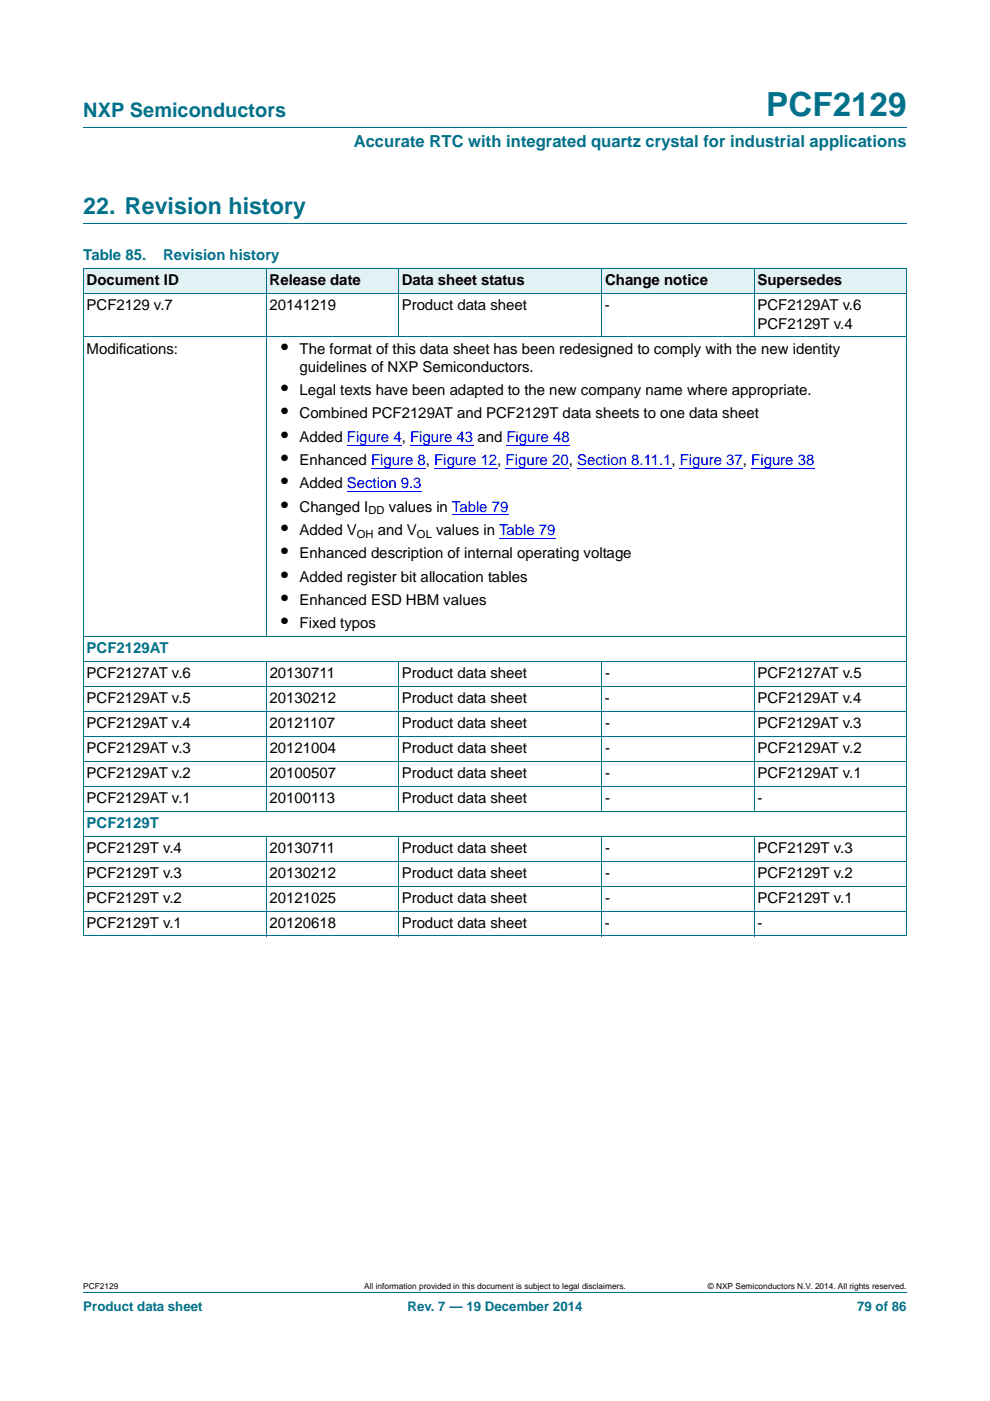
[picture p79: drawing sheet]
<svg xmlns="http://www.w3.org/2000/svg" width="210mm" height="297mm" viewBox="0 0 210 297" stroke-linecap="round" stroke-linejoin="round" font-family="sans-serif">
<defs><g id="words">
<text font-size="7" fill="#00718a" x="162.5" y="24.6">PCF2129</text>
<text font-size="4.9" fill="#00718a" x="17.7" y="45.4">22. Revision history</text>
<text font-size="4.2" fill="#00718a" x="17.7" y="24.9">NXP Semiconductors</text>
<g font-size="4.2">
<text x="59.6" y="75">•</text>
<text x="59.6" y="83.8">•</text>
<text x="59.6" y="88.7">•</text>
<text x="59.6" y="93.7">•</text>
<text x="59.6" y="98.6">•</text>
<text x="59.6" y="103.5">•</text>
<text x="59.6" y="108.5">•</text>
<text x="59.6" y="113.4">•</text>
<text x="59.6" y="118.3">•</text>
<text x="59.6" y="123.3">•</text>
<text x="59.6" y="128.2">•</text>
<text x="59.6" y="133.2">•</text>
</g>
<text font-size="3.5" fill="#00718a" x="75" y="31.1">Accurate RTC with integrated quartz crystal for industrial applications</text>
<g font-size="3.2" fill="#00718a">
<text x="17.7" y="55.2">Table 85.</text>
<text x="34.6" y="55.2">Revision history</text>
<text x="18.4" y="138.5">PCF2129AT</text>
<text x="18.4" y="175.5">PCF2129T</text>
</g>
<g font-size="3.2">
<text x="18.4" y="65.8">PCF2129 v.7</text>
<text x="18.4" y="60.5">Document ID</text>
<text x="57.2" y="60.5">Release date</text>
<text x="57.2" y="65.8">20141219</text>
<text x="85.2" y="60.5">Data sheet status</text>
<text x="85.2" y="65.8">Product data sheet</text>
<text x="128.3" y="65.8">-</text>
<text x="128.3" y="60.5">Change notice</text>
<text x="160.7" y="65.8">PCF2129AT v.6</text>
<text x="160.7" y="60.5">Supersedes</text>
<text x="160.7" y="69.7">PCF2129T v.4</text>
<text x="18.4" y="75">Modifications:</text>
<text x="63.5" y="75">The format of this data sheet has been redesigned to comply with the new identity</text>
<text x="63.5" y="78.8">guidelines of NXP Semiconductors.</text>
<text x="63.5" y="83.8">Legal texts have been adapted to the new company name where appropriate.</text>
<text x="63.5" y="88.7">Combined PCF2129AT and PCF2129T data sheets to one data sheet</text>
<text x="63.5" y="93.7">Added Figure 4, Figure 43 and Figure 48</text>
<text x="63.5" y="98.6">Enhanced Figure 8, Figure 12, Figure 20, Section 8.11.1, Figure 37, Figure 38</text>
<text x="63.5" y="103.5">Added Section 9.3</text>
<text x="63.5" y="108.5">Changed I</text>
<text x="63.5" y="113.4">Added V</text>
<text x="80.2" y="113.4">and V</text>
<text x="82.5" y="108.5">values in Table 79</text>
<text x="92.5" y="113.4">values in Table 79</text>
<text x="63.5" y="118.3">Enhanced description of internal operating voltage</text>
<text x="63.5" y="123.3">Added register bit allocation tables</text>
<text x="63.5" y="128.2">Enhanced ESD HBM values</text>
<text x="63.5" y="133.2">Fixed typos</text>
<text x="18.4" y="143.7">PCF2127AT v.6</text>
<text x="57.2" y="143.7">20130711</text>
<text x="85.2" y="143.7">Product data sheet</text>
<text x="128.3" y="143.7">-</text>
<text x="160.7" y="143.7">PCF2127AT v.5</text>
<text x="18.4" y="149">PCF2129AT v.5</text>
<text x="57.2" y="149">20130212</text>
<text x="85.2" y="149">Product data sheet</text>
<text x="128.3" y="149">-</text>
<text x="160.7" y="149">PCF2129AT v.4</text>
<text x="18.4" y="154.3">PCF2129AT v.4</text>
<text x="57.2" y="154.3">20121107</text>
<text x="85.2" y="154.3">Product data sheet</text>
<text x="128.3" y="154.3">-</text>
<text x="160.7" y="154.3">PCF2129AT v.3</text>
<text x="18.4" y="159.6">PCF2129AT v.3</text>
<text x="57.2" y="159.6">20121004</text>
<text x="85.2" y="159.6">Product data sheet</text>
<text x="128.3" y="159.6">-</text>
<text x="160.7" y="159.6">PCF2129AT v.2</text>
<text x="18.4" y="164.9">PCF2129AT v.2</text>
<text x="57.2" y="164.9">20100507</text>
<text x="85.2" y="164.9">Product data sheet</text>
<text x="128.3" y="164.9">-</text>
<text x="160.7" y="164.9">PCF2129AT v.1</text>
<text x="18.4" y="170.2">PCF2129AT v.1</text>
<text x="57.2" y="170.2">20100113</text>
<text x="85.2" y="170.2">Product data sheet</text>
<text x="128.3" y="170.2">-</text>
<text x="160.7" y="170.2">-</text>
<text x="18.4" y="180.8">PCF2129T v.4</text>
<text x="57.2" y="180.8">20130711</text>
<text x="85.2" y="180.8">Product data sheet</text>
<text x="128.3" y="180.8">-</text>
<text x="160.7" y="180.8">PCF2129T v.3</text>
<text x="18.4" y="186.1">PCF2129T v.3</text>
<text x="18.4" y="191.4">PCF2129T v.2</text>
<text x="57.2" y="186.1">20130212</text>
<text x="57.2" y="191.4">20121025</text>
<text x="85.2" y="186.1">Product data sheet</text>
<text x="85.2" y="191.4">Product data sheet</text>
<text x="128.3" y="186.1">-</text>
<text x="128.3" y="191.4">-</text>
<text x="160.7" y="186.1">PCF2129T v.2</text>
<text x="160.7" y="191.4">PCF2129T v.1</text>
<text x="18.4" y="196.7">PCF2129T v.1</text>
<text x="57.2" y="196.7">20120618</text>
<text x="85.2" y="196.7">Product data sheet</text>
<text x="128.3" y="196.7">-</text>
<text x="160.7" y="196.7">-</text>
</g>
<g font-size="2.8" fill="#00718a">
<text x="17.7" y="277.9">Product data sheet</text>
<text x="86.4" y="277.9">Rev. 7 — 19 December 2014</text>
<text x="181.8" y="277.9">79 of 86</text>
</g>
<g font-size="2.4">
<text x="75.7" y="114">OH</text>
<text x="78.2" y="109.1">DD</text>
<text x="88.4" y="114">OL</text>
</g>
<g font-size="1.8">
<text x="17.7" y="273.3">PCF2129</text>
<text x="77.3" y="273.3">All information provided in this document is subject to legal disclaimers.</text>
<text x="150.1" y="273.3">© NXP Semiconductors N.V. 2014. All rights reserved.</text>
</g>
</g></defs>
<path d="M17.7 27h174.6M17.7 47.4h174.6M17.7 273.9h174.6" fill="none" stroke="#00718a" stroke-width=".21"/>
<g fill="#e2f1f4">
<path d="M17.7 57h38.8v5.3h-38.8z"/>
<path d="M56.5 57h28v5.3h-28z"/>
<path d="M84.5 57h43.1v5.3h-43.1z"/>
<path d="M127.6 57h32.4v5.3h-32.4z"/>
<path d="M160 57h32.3v5.3h-32.3z"/>
</g>
<path d="M73.6 94.4h11.6M78.7 99.3h11.6M87 94.4h13.4M92.1 99.3h13.4M107.3 99.3h13.3M107.4 94.4h13.4M122.4 99.3h20M144.2 99.3h13.4M159.3 99.3h13.4M73.6 104.2h15.9M95.9 109.2h12M105.9 114.1h12" fill="none" stroke="#00f" stroke-width=".21"/>
<g fill="none" stroke="#00718a" stroke-width=".21">
<path d="M17.6 57h174.7M17.7 57v141.4M56.5 56.9v78.1M84.5 56.9v14.6M127.6 56.9v14.6M160 56.9v14.6M192.3 57v141.4M17.6 62.3h174.7M17.6 71.4h174.7M17.6 134.9h174.7M17.6 140.2h174.7M17.6 145.5h174.7"/>
<path d="M17.6 150.8h174.7M17.6 156.1h174.7M56.5 140.2v31.8M84.5 140.2v31.8M127.6 140.2v31.8M160 140.2v31.8M17.6 161.4h174.7M17.6 166.7h174.7M17.6 172h174.7M17.6 177.3h174.7M56.5 177.2v21.3M84.5 177.2v21.3"/>
<path d="M127.6 177.2v21.3M160 177.2v21.3M17.6 182.6h174.7M17.6 187.9h174.7M17.6 193.2h174.7M17.6 198.4h174.7"/>
</g>
<use href="#words"/>
</svg>
